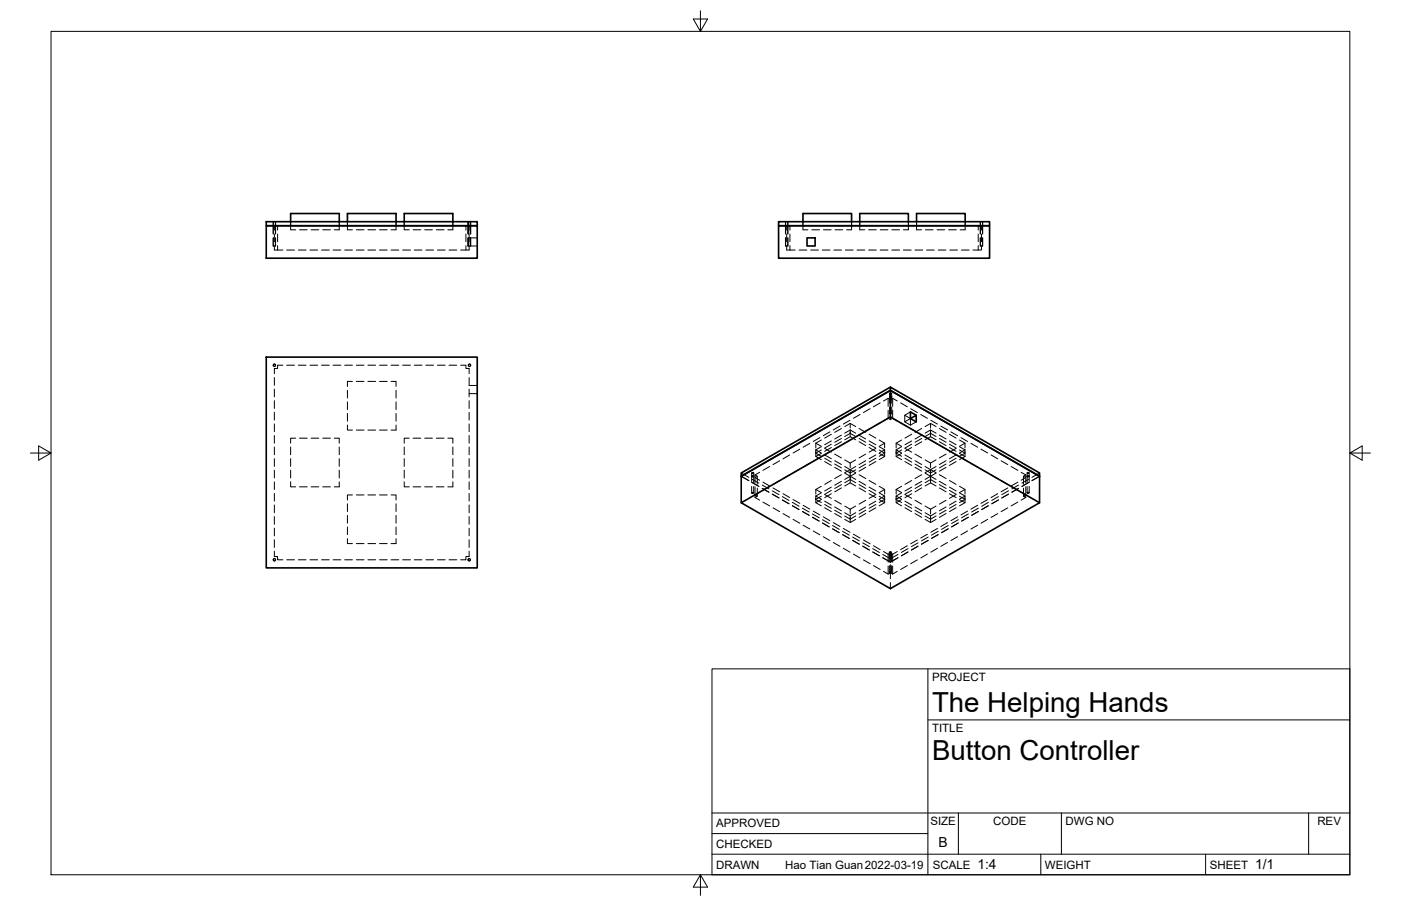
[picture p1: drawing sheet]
<svg xmlns="http://www.w3.org/2000/svg" width="432mm" height="279mm" viewBox="0 0 432 279" stroke-linecap="round" stroke-linejoin="round" font-family="sans-serif">
<defs><g id="words">
<g font-size="8.5">
<text x="287.3" y="219.5">The Helping Hands</text>
<text x="287.3" y="234.5">Button Controller</text>
</g>
<g font-size="4.3">
<text x="289.3" y="261.2">B</text>
<text x="301.2" y="268.1">1:4</text>
<text x="386.8" y="268.1">1/1</text>
</g>
<g font-size="3.5">
<text x="287.3" y="210.1">PROJECT</text>
<text x="287.3" y="225.8">TITLE</text>
<text x="220.7" y="255.2">APPROVED</text>
<text x="286.7" y="254.5">SIZE</text>
<text x="306.1" y="254.5">CODE</text>
<text x="328.4" y="254.5">DWG NO</text>
<text x="406" y="254.5">REV</text>
<text x="220.7" y="261.5">CHECKED</text>
<text x="220.7" y="267.9">DRAWN</text>
<text x="242" y="267.9">Hao Tian Guan2022-03-19</text>
<text x="287.5" y="267.9">SCALE</text>
<text x="322.1" y="267.9">WEIGHT</text>
<text x="372.9" y="267.9">SHEET</text>
</g>
</g></defs>
<!-- layer: Hidden -->
<g fill="none" stroke="#000" stroke-width=".31">
<path d="M84.2 73.3v2.6h.7v-2.6M84.2 68.4v3.7M84.6 75.8v1.3h2.6M84.6 69.6v1.4M84.6 72.2v2.3M84.9 68.4v3.7M85.6 69.6v1.4M85.6 72.2v2.3M85.6 75.8v1.3M88.4 77.1h2.4M89.6 68.4v2.5h1.5M91.9 77.1h2.4"/>
<path d="M92.3 70.9h2.4M95.5 77.1h2.4M95.9 70.9h2.4M99.1 77.1h2.4M99.5 70.9h2.3M102.7 77.1h2.4M104.6 68.4v2.5h-1.6M106.2 77.1h2.4M107.1 68.4v2.5h1.5M109.8 77.1h2.4M109.8 70.9h2.4M113.4 77.1h2.4"/>
<path d="M113.4 70.9h2.4M117 77.1h2.3M117 70.9h2.3M120.5 77.1h2.4M122.1 68.4v2.5h-1.6M124.1 77.1h2.4M124.6 68.4v2.5h1.5M127.3 70.9h2.4M127.7 77.1h2.3M130.9 70.9h2.4M131.3 77.1h2.3M134.5 70.9h2.3"/>
<path d="M134.8 77.1h2.4M138.4 77.1h2.4M139.6 68.4v2.5h-1.6M142 77.1h1.6M143.6 75.8v1.3h1v-1.3M143.6 69.6v1.4M143.6 72.2v2.3M144.2 75.9h.1M144.3 68.4v3.7M144.3 73.3v2.6M144.3 75.9h2.8M144.4 68.4v3.7"/>
<path d="M144.4 73.3v2.6M144.6 73.4h2.5M144.6 69.6v1.4M144.6 72.2v2.3M144.9 68.4v3.7M144.9 73.3v2.6M145 68.4v3.7M145 73.3v2.6M242.1 75.9h.7M242.1 68.4v3.7M242.1 73.3v2.6M242.5 75.8v1.3h2.6"/>
<path d="M242.5 69.6v1.4M242.5 72.2v2.3M242.8 68.4v3.7M242.8 73.3v2.6M243.5 69.6v1.4M243.5 72.2v2.3M243.5 75.8v1.3M246.3 77.1h2.4M247.5 68.4v2.5h1.5M249.9 77.1h2.3M250.2 70.9h2.4M253.4 77.1h2.4"/>
<path d="M253.8 70.9h2.4M257 77.1h2.4M257.4 70.9h2.3M260.6 77.1h2.4M262.5 68.4v2.5h-1.6M264.1 77.1h2.4M265 68.4v2.5h1.5M267.7 77.1h2.4M267.7 70.9h2.4M271.3 77.1h2.4M271.3 70.9h2.4M274.9 77.1h2.3"/>
<path d="M274.9 70.9h2.3M278.4 77.1h2.4M280 68.4v2.5h-1.6M282 77.1h2.4M282.5 68.4v2.5h1.5M285.2 70.9h2.4M285.6 77.1h2.4M288.8 70.9h2.4M289.2 77.1h2.3M292.4 70.9h2.3M292.7 77.1h2.4M296.3 77.1h2.4"/>
<path d="M297.5 68.4v2.5h-1.6M299.9 77.1h1.6M301.5 69.6v1.4M301.5 72.2v2.3M301.5 75.8v1.3M302.1 75.9h.8M302.2 68.4v3.7M302.2 73.3v2.6M302.5 75.8v1.3h-1M302.5 69.6v1.4M302.5 72.2v2.3M302.8 68.4v3.7"/>
<path d="M302.8 73.3v2.6M84.6 116.4v2.4M87.2 112.6h-1.6v1h-1v1.7M88.4 112.6h2.4M91.9 112.6h2.4M95.5 112.6h2.4M99.1 112.6h2.4M102.7 112.6h2.4M106.2 112.6h2.4M108.6 117.6h-1.5v1.6M109.8 112.6h2.4M109.8 117.6h2.4"/>
<path d="M113.4 112.6h2.4M113.4 117.6h2.4M117 112.6h2.3M117 117.6h2.3M120.5 117.6h1.6v1.6M120.5 112.6h2.4M124.1 112.6h2.4M127.7 112.6h2.3M131.3 112.6h2.3M134.8 112.6h2.4M138.4 112.6h2.4M142 112.6h1.6v1h1v1.7"/>
<path d="M144.6 116.4v2.4M144.6 118.9h2.5M84.6 120v2.4M84.6 123.6v2.4M84.6 127.1v2.4M84.6 130.7v2.4M84.6 134.3v2.4M84.6 137.9v2.4M89.6 137.9v2.4M91.1 135.1h-1.5v1.6M92.3 135.1h2.4M95.9 135.1h2.4"/>
<path d="M99.5 135.1h2.3M103 135.1h1.6v1.6M104.6 137.9v2.4M107.1 131.1v1.5h1.5M107.1 120.4v2.3M107.1 123.9v2.4M107.1 127.5v2.4M109.8 132.6h2.4M113.4 132.6h2.4M117 132.6h2.3M122.1 120.4v2.3M122.1 123.9v2.4"/>
<path d="M122.1 127.5v2.4M122.1 131.1v1.5h-1.6M124.6 137.9v2.4M126.1 135.1h-1.5v1.6M127.3 135.1h2.4M130.9 135.1h2.4M134.5 135.1h2.3M138 135.1h1.6v1.6M139.6 137.9v2.4M144.6 120v2.4M144.6 123.6v2.4M144.6 127.1v2.4"/>
<path d="M144.6 130.7v2.4M144.6 134.3v2.4M144.6 137.9v2.4M144.6 121.4h2.5M246.5 138.5l-2.1 1.2M249.6 136.7l-2.1 1.2M251.4 136.7v1.4M251.4 138.7v2.1M251.4 138.7l1.7 1M251.4 136.7l1.7 .9M252.7 135l-2.1 1.1M253.1 139.8l-1.7 1 1.7 1"/>
<path d="M253.1 138.8l-1.7 .9 1.7 1M253.1 137.8l-1.7 .9M253.1 135.7l-1.7 1M254.2 138.3l2 1.1M255.8 139.3l-2.1 1.2M255.8 133.2l-2.1 1.2M256.2 137l-2 1.2M256.2 136l-2 1.2M256.2 138l-2 1.2M256.2 133.9l-2 1.2M258.9 137.5l-2.1 1.2M258.9 131.4l-2.1 1.2"/>
<path d="M259.3 135.2l-2 1.2M259.3 134.2l-2 1.2M259.3 136.2l-2 1.2M259.3 132.1l-2 1.2M260.3 135.6l1.7-.9 1.7 .9M262 135.7l-2.1 1.2M262 129.6l-2.1 1.2M262 132.6v1l1.7 1M262 130.6l1.7 1M262 133.6l-1.7 1M262 132.6l-1.7 1M262 132.6l1.7 1"/>
<path d="M262 130.6v1.4M262 133.2v1.5M262 130.6l-1.7 1M264.8 135.2l2 1.2M264.8 134.2l2 1.2M264.8 136.2l2 1.2M264.8 132.1l2 1.2M265.1 134l-2.1 1.1M265.1 127.8l-2.1 1.2M267.9 133.9l2 1.2M267.9 137l2 1.2M267.9 136l2 1.2"/>
<path d="M267.9 138l2 1.2M268.2 132.2l-2.1 1.2M268.2 126l-2.1 1.2M269.9 138.3l-2 1.1M271 138.8l1.6 .9M271 137.8l1.6 .9M271 139.8l1.6 1M271 135.7l1.6 1M271.3 130.4l-2.1 1.2M271.3 124.2l-2.1 1.3M272.6 138.7v1l-1.6 1M272.6 138.7l-1.6 1"/>
<path d="M272.6 136.7l-1.6 .9M272.6 136.7v1.4M272.6 139.3v1.5M273.7 129l.7 .4M273.7 122.9v2.4M273.7 126.5v2.5M273.7 122.9l.7 .4 .7-.4M273.7 129l-1.4 .8M273.7 122.9l-1.4 .8M274.2 121.4v3M274.2 125.5v2M274.2 121.3l.1-.1a.29 .29 0 0 1 .4 0 .29 .29 0 0 1 0 .4 .29 .29 0 0 1-.4-.1z"/>
<path d="M274.4 128.6v.8l.7-.4M274.8 121.4v3M274.8 125.5v2M275.1 129l1.4 .8M275.1 122.9v2.4M275.1 126.5v2.5M275.1 122.9l1.4 .8M276.2 136.7v1.4M276.2 138.7v2.1M276.2 138.7l1.7 1M276.2 136.7l1.7 .9M277.6 130.4l2.1 1.2"/>
<path d="M277.6 124.2l2.1 1.3M277.9 139.8l-1.7 1 1.7 1M277.9 138.8l-1.7 .9 1.7 1M277.9 137.8l-1.7 .9M277.9 135.7l-1.7 1M278.8 128.1l1.8 1M278.9 138.3l2.1 1.1M280.6 129.1v2l1.8-1M280.6 129.1l-1.8 1 1.8 1M280.6 127l-1.8 1.1v2M280.7 132.2l2 1.2M280.7 126l2 1.2"/>
<path d="M281 137l-2.1 1.2M281 136l-2.1 1.2M281 138l-2.1 1.2M281 133.9l-2.1 1.2M283.8 134l2 1.1M283.8 127.8l2 1.2M284.1 135.2l-2.1 1.2M284.1 134.2l-2.1 1.2M284.1 132.1l-2.1 1.2M284.1 136.2l-2.1 1.2M285.1 135.6l1.7-.9 1.7 .9M286.8 132.6v1l1.7 1"/>
<path d="M286.8 133.6l-1.7 1M286.8 132.6l-1.7 1M286.8 132.6l1.7 1M286.8 130.6l-1.7 1M286.8 130.6v1.4M286.8 133.2v1.5M286.8 130.6l1.7 1M286.9 135.7l2 1.2M286.9 129.6l2 1.2M289.5 135.2l2.1 1.2M289.5 134.2l2.1 1.2M289.5 136.2l2.1 1.2"/>
<path d="M289.5 132.1l2.1 1.2M290 137.5l2 1.2M290 131.4l2 1.2M292.6 136l2.1 1.2M292.6 137l2.1 1.2M292.6 138l2.1 1.2M292.6 133.9l2.1 1.2M293.1 139.3l2 1.2M293.1 133.2l2 1.2M294.7 138.3l-2.1 1.1M295.7 138.8l1.7 .9M295.7 137.8l1.7 .9"/>
<path d="M295.7 139.8l1.7 1M295.7 135.7l1.7 1M296.2 135l2 1.1M297.4 138.7v1l-1.7 1M297.4 138.7l-1.7 1M297.4 136.7l-1.7 .9M297.4 136.7v1.4M297.4 139.3v1.5M299.3 136.7l2 1.2M302.3 138.5l2.1 1.2M84.6 141.4v2.4M84.6 145v2.4"/>
<path d="M84.6 148.6v2.4M84.6 152.2v2.3M84.6 155.7v2.4M84.6 159.3v2.4M89.6 148.6v1.5h1.5M89.6 141.4v2.4M89.6 145v2.4M92.3 150.1h2.4M95.9 150.1h2.4M99.5 150.1h2.3M104.6 141.4v2.4M104.6 145v2.4"/>
<path d="M104.6 148.6v1.5h-1.6M107.1 155.4v2.4M107.1 158.9v2.4M108.6 152.6h-1.5v1.6M109.8 152.6h2.4M113.4 152.6h2.4M117 152.6h2.3M120.5 152.6h1.6v1.6M122.1 155.4v2.4M122.1 158.9v2.4M124.6 148.6v1.5h1.5M124.6 141.4v2.4"/>
<path d="M124.6 145v2.4M127.3 150.1h2.4M130.9 150.1h2.4M134.5 150.1h2.3M139.6 141.4v2.4M139.6 145v2.4M139.6 148.6v1.5h-1.6M144.6 141.4v2.4M144.6 145v2.4M144.6 148.6v2.4M144.6 152.2v2.3M144.6 155.7v2.4"/>
<path d="M144.6 159.3v2.4M228.5 146.9l2.3 1.3M228.5 145.9l2.3 1.3M231.7 145.9v2.9M231.7 150v2M231.7 146.8l.1-.1a.29 .29 0 0 1 .4 0 .29 .29 0 0 1 0 .4 .29 .29 0 0 1-.5-.1zM231.8 148.8l2.1 1.2M231.8 147.8l2.1 1.2M232.3 145.9v2.9M232.3 150v2M232.7 146.5l.7 .4v2.5M232.7 146.5v2.4"/>
<path d="M232.7 150.1v3.3M233.4 146.9l-.7 .4 1.4 .8M233.4 150.5v2.5M234.1 151.8l-1.4 .8 .7 .4-.7 .4 1.4 .8M234.1 145.6l-1.4 .9M234.9 150.6l2.1 1.2M234.9 149.6l2.1 1.2M235.1 154.8l2.1 1.2M235.1 148.7l2.1 1.2M237.2 150l-2.1 1.2M237.2 143.9l-2.1 1.2M238 152.4l2.1 1.2"/>
<path d="M238 151.4l2.1 1.1M238.3 156.6l2 1.2M238.3 150.5l2 1.2M240.3 148.2l-2 1.2M240.3 142.1l-2 1.2M241.1 154.2l2.1 1.2M241.1 153.1l2.1 1.2M241.3 158.4l2.1 1.2M241.3 152.3l2.1 1.1M243.4 146.4l-2.1 1.2M243.4 140.3l-2.1 1.2M244.2 156l2.1 1.1"/>
<path d="M244.2 154.9l2.1 1.2M244.4 154.1l2.1 1.1M246.5 144.7l-2.1 1.1M247.3 157.7l2.1 1.2M247.3 156.7l2.1 1.2M247.5 155.8l2.1 1.2M249.6 142.9l-2.1 1.2M250.4 159.5l2.1 1.2M250.4 158.5l2.1 1.2M250.6 157.6l2.1 1.2M251.4 150.9v1.5M251.4 153v2"/>
<path d="M251.4 153l1.7 .9M251.4 150.9l1.7 1M252.7 141.1l-2.1 1.2M253.1 154.1l-1.7 .9 1.7 1M253.1 153l-1.7 1 1.7 1M253.1 152l-1.7 1M253.1 150l-1.7 .9M253.7 159.4l2.1 1.2M254.2 141.3l2 1.2M254.2 140.3l2 1.2M254.2 142.3l2 1.2M254.2 155.6l2 1.2"/>
<path d="M254.2 154.6l2 1.1M254.2 156.6l2 1.2M254.2 152.5l2 1.2M256.2 150.2l-2 1.2M256.2 148.2l-2 1.2M256.2 151.2l-2 1.2M256.2 152.3l-2 1.2M257.3 143.1l2 1.2M257.3 142.1l2 1.2M257.3 144.1l2 1.2M257.3 157.4l2 1.1M257.3 156.3l2 1.2"/>
<path d="M257.3 140l2 1.2M257.3 158.4l2 1.2M257.3 154.3l2 1.2M259.3 146.4l-2 1.2M259.3 149.5l-2 1.1M259.3 148.4l-2 1.2M259.3 150.5l-2 1.2M260.3 145.9l1.7 1 1.7-1M260.3 149.9l1.7-1 1.7 1M260.3 143.9l3.4 1.9M260.3 158.1l1.7 1M260.3 141.8l1.7 1"/>
<path d="M260.3 156.1l1.7 .9M262 144.8v1.1l-1.7-1M262 146.9v1l1.7 1M262 159.1v1l-1.7-1M262 147.9l-1.7 1M262 146.9l-1.7 .9M262 146.9l1.7 .9M262 142.8v1.4M262 145.4v3.5M262 157v1.5M262 159.7v1.4M263.7 159.1l-1.7 1"/>
<path d="M263.7 158.1l-1.7 1M263.7 144.9l-1.7 1M263.7 143.9l-3.4 1.9M263.7 141.8l-1.7 1M263.7 156.1l-1.7 .9M264.8 146.4l2 1.2M264.8 149.5l2 1.1M264.8 148.4l2 1.2M264.8 150.5l2 1.2M266.8 144.1l-2 1.2M266.8 157.4l-2 1.1M266.8 156.3l-2 1.2"/>
<path d="M266.8 143.1l-2 1.2M266.8 142.1l-2 1.2M266.8 140l-2 1.2M266.8 158.4l-2 1.2M266.8 154.3l-2 1.2M267.9 148.2l2 1.2M267.9 151.2l2 1.2M267.9 150.2l2 1.2M267.9 152.3l2 1.2M269.9 141.3l-2 1.2M269.9 140.3l-2 1.2M269.9 142.3l-2 1.2"/>
<path d="M269.9 155.6l-2 1.2M269.9 154.6l-2 1.1M269.9 156.6l-2 1.2M269.9 152.5l-2 1.2M271 150l1.6 .9M271 153l1.6 1M271 152l1.6 1M271 154.1l1.6 .9M272.6 153v1l-1.6 1M272.6 140.8l-1.6 1M272.6 155l-1.6 1M272.6 153l-1.6 .9"/>
<path d="M272.6 150.9v1.5M272.6 153.6v1.4M272.6 150.9l-1.6 1M276.2 150.9v1.5M276.2 153v2M276.2 153l1.7 .9M276.2 150.9l1.7 1M277.9 154.1l-1.7 .9 1.7 1M277.9 153l-1.7 1 1.7 1M277.9 152l-1.7 1M277.9 150l-1.7 .9M278.9 141.3l2.1 1.2"/>
<path d="M278.9 140.3l2.1 1.2M278.9 142.3l2.1 1.2M278.9 155.6l2.1 1.2M278.9 154.6l2.1 1.1M278.9 156.6l2.1 1.2M278.9 152.5l2.1 1.2M281 151.2l-2.1 1.2M281 150.2l-2.1 1.2M281 152.3l-2.1 1.2M281 148.2l-2.1 1.2M282 143.1l2.1 1.2M282 142.1l2.1 1.2"/>
<path d="M282 144.1l2.1 1.2M282 157.4l2.1 1.1M282 156.3l2.1 1.2M282 140l2.1 1.2M282 158.4l2.1 1.2M282 154.3l2.1 1.2M284.1 146.4l-2.1 1.2M284.1 149.5l-2.1 1.1M284.1 148.4l-2.1 1.2M284.1 150.5l-2.1 1.2M285.1 145.9l1.7 1 1.7-1M285.1 149.9l1.7-1 1.7 1"/>
<path d="M285.1 143.9l3.4 1.9M285.1 158.1l1.7 1M285.1 141.8l1.7 1M285.1 156.1l1.7 .9M286.8 144.8v1.1l-1.7-1M286.8 146.9v1l1.7 1M286.8 159.1v1l-1.7-1M286.8 144.8l-1.7 1M286.8 147.9l-1.7 1M286.8 146.9l-1.7 .9M286.8 146.9l1.7 .9M286.8 142.8v1.4"/>
<path d="M286.8 145.4v3.5M286.8 157v1.5M286.8 159.7v1.4M288.5 144.9l-1.7 1M288.5 143.9l-1.7 .9M288.5 159.1l-1.7 1M288.5 158.1l-1.7 1M288.5 141.8l-1.7 1M288.5 156.1l-1.7 .9M289.5 146.4l2.1 1.2M289.5 149.5l2.1 1.1M289.5 148.4l2.1 1.2"/>
<path d="M289.5 150.5l2.1 1.2M291.6 143.1l-2.1 1.2M291.6 142.1l-2.1 1.2M291.6 157.4l-2.1 1.1M291.6 156.3l-2.1 1.2M291.6 144.1l-2.1 1.2M291.6 140l-2.1 1.2M291.6 158.4l-2.1 1.2M291.6 154.3l-2.1 1.2M292.6 148.2l2.1 1.2M292.6 151.2l2.1 1.2M292.6 150.2l2.1 1.2"/>
<path d="M292.6 152.3l2.1 1.2M294.7 141.3l-2.1 1.2M294.7 140.3l-2.1 1.2M294.7 142.3l-2.1 1.2M294.7 155.6l-2.1 1.2M294.7 154.6l-2.1 1.1M294.7 156.6l-2.1 1.2M294.7 152.5l-2.1 1.2M295.1 159.4l-2 1.2M295.7 150l1.7 .9M295.7 153l1.7 1M295.7 152l1.7 1"/>
<path d="M295.7 154.1l1.7 .9M296.2 141.1l2 1.2M297.4 153v1l-1.7 1M297.4 140.8l-1.7 1M297.4 153l-1.7 .9M297.4 150.9v1.5M297.4 153.6v1.4M297.4 155l-1.7 1M297.4 150.9l-1.7 1M298.2 157.6l-2 1.2M298.4 159.5l-2 1.2M298.4 158.5l-2 1.2"/>
<path d="M299.3 142.9l2 1.2M301.3 155.8l-2 1.2M301.5 157.7l-2 1.2M301.5 156.7l-2 1.2M302.3 144.7l2.1 1.1M304.4 154.1l-2.1 1.1M304.6 156l-2 1.1M304.6 154.9l-2 1.2M305.5 146.4l2 1.2M305.5 140.3l2 1.2M307.5 158.4l-2 1.2M307.5 152.3l-2 1.1"/>
<path d="M307.7 154.2l-2 1.2M307.7 153.1l-2 1.2M308.5 148.2l2.1 1.2M308.5 142.1l2.1 1.2M310.6 156.6l-2.1 1.2M310.6 150.5l-2.1 1.2M310.8 152.4l-2 1.2M310.8 151.4l-2 1.1M311.6 150l2.1 1.2M311.6 143.9l2.1 1.2M313.7 154.8l-2.1 1.2M313.7 148.7l-2.1 1.2"/>
<path d="M313.9 150.6l-2 1.2M313.9 149.6l-2 1.2M314.7 151.8l1.4 .8-.7 .4 .7 .4-1.4 .8M314.7 148.1l1.4-.8-.7-.4v2.5M314.7 145.6l1.4 .9M315.4 150.5v2.5M316.1 146.5v2.4M316.1 150.1v3.3M316.1 146.5l-.7 .4M316.6 145.8v3M316.6 150v2M316.6 146.8l.1-.1a.27 .27 0 0 1 .4 0 .27 .27 0 0 1 0 .4 .27 .27 0 0 1-.4-.1z"/>
<path d="M316.7 151.8a.27 .27 0 0 1 .4 0 .27 .27 0 0 1 0 .4 .27 .27 0 0 1-.4-.1zM317 148.8l-2 1.2M317 147.8l-2 1.2M317.2 145.8v3M317.2 150v2M320.4 146.9l-2.3 1.3M320.4 145.9l-2.3 1.3M84.6 170v1.6h1v1h1.6M84.6 162.9v2.3M84.6 166.5v2.3M88.4 172.6h2.4M91.9 172.6h2.4"/>
<path d="M95.5 172.6h2.4M99.1 172.6h2.4M102.7 172.6h2.4M106.2 172.6h2.4M107.1 166.1v1.5h1.5M107.1 162.5v2.4M109.8 172.6h2.4M109.8 167.6h2.4M113.4 172.6h2.4M113.4 167.6h2.4M117 172.6h2.3M117 167.6h2.3"/>
<path d="M120.5 172.6h2.4M122.1 162.5v2.4M122.1 166.1v1.5h-1.6M124.1 172.6h2.4M127.7 172.6h2.3M131.3 172.6h2.3M134.8 172.6h2.4M138.4 172.6h2.4M144.6 170v1.6h-1v1h-1.6M144.6 162.9v2.3M144.6 166.5v2.3M244.4 160.2l2.1 1.2"/>
<path d="M247.5 162l2.1 1.2M250.6 163.7l2.1 1.2M253.5 161.3l2.1 1.2M253.5 160.3l2.1 1.2M253.7 165.5l2.1 1.2M256.6 163.1l2.1 1.2M256.6 162.1l2.1 1.2M256.8 167.3l2.1 1.2M256.8 161.2l2.1 1.2M259.7 164.9l2.1 1.2M259.7 163.9l2.1 1.1M259.9 169.1l2.1 1.2"/>
<path d="M259.9 163l2.1 1.1M260.3 160.2l1.7 .9 1.7-.9M262.8 166.6l2.1 1.2M262.8 165.6l2.1 1.2M263 170.9l2.1 1.2M263 164.7l2.1 1.2M265.9 168.4l2 1.2M265.9 167.4l2 1.2M266.1 172.7l2.1 1.1M266.1 166.5l2.1 1.2M269 170.2l2 1.2M269 169.2l2 1.2"/>
<path d="M269.2 174.4l2.1 1.2M269.2 168.3l2.1 1.2M272.1 172l2.3 1.4 2.4-1.4-2.4 1.4zM272.1 171l2.3 1.3 2.4-1.3M272.3 176.2l1.4 .8 .7-.4 .7 .4 1.4-.8M272.3 170.1l1.4 .8M273.7 170.9l.7-.4v2.5M273.7 170.9v2.5M273.7 174.6v2.4M274.1 170.3v3M274.1 174.5v1.9M274.2 171.2a.29 .29 0 0 1 .5-.1 .29 .29 0 0 1-.1 .5 .29 .29 0 0 1-.4-.2z"/>
<path d="M274.2 176.3a.29 .29 0 0 1 .5-.1 .29 .29 0 0 1-.1 .5 .29 .29 0 0 1-.4-.2zM274.4 170.5l.7 .4M274.4 174.2v4.3M274.4 179.7v1.8M274.7 170.3v3M274.7 174.5v1.9M275.1 170.9v2.5M275.1 174.6v2.4M276.5 170.1l-1.4 .8M279.7 174.4l-2.1 1.2M279.7 168.3l-2.1 1.2M279.9 170.2l-2.1 1.2"/>
<path d="M279.9 169.2l-2.1 1.2M282.7 172.7l-2 1.1M282.7 166.5l-2 1.2M283 168.4l-2.1 1.2M283 167.4l-2.1 1.2M285.1 160.2l1.7 .9 1.7-.9M285.8 170.9l-2 1.2M285.8 164.7l-2 1.2M286.1 166.6l-2.1 1.2M286.1 165.6l-2.1 1.2M288.9 169.1l-2 1.2M288.9 163l-2 1.1"/>
<path d="M289.2 164.9l-2.1 1.2M289.2 163.9l-2.1 1.1M292 167.3l-2 1.2M292 161.2l-2 1.2M292.2 163.1l-2 1.2M292.2 162.1l-2 1.2M295.1 165.5l-2 1.2M295.3 161.3l-2 1.2M295.3 160.3l-2 1.2M298.2 163.7l-2 1.2M301.3 162l-2 1.2M304.4 160.2l-2.1 1.2"/>
<circle cx="84.6" cy="112.6" r=".32"/>
<circle cx="144.7" cy="112.6" r=".31"/>
<circle cx="274.5" cy="127.6" r=".27"/>
<circle cx="274.5" cy="122.5" r=".27"/>
<circle cx="232" cy="152" r=".27"/>
<circle cx="232" cy="145.9" r=".27"/>
<circle cx="316.9" cy="145.9" r=".27"/>
<circle cx="84.6" cy="172.6" r=".32"/>
<circle cx="144.6" cy="172.6" r=".31"/>
<circle cx="274.5" cy="170.4" r=".27"/>
</g>
<!-- layer: Visible -->
<g fill="none" stroke="#000" stroke-width=".51">
<path d="M82.1 69.6h65v10h-65zM82.1 68.4h65v1.2h-65zM89.6 68.4v-2.6h15v2.6M107.1 68.4v-2.6h15v2.6M124.6 68.4v-2.6h15v2.6M240 69.6h65v10h-65zM240 68.4h65v1.2h-65zM247.5 68.4v-2.6h15v2.6M248.7 73.4h2.5v2.5h-2.5zM265 68.4v-2.6h15v2.6M282.5 68.4v-2.6h15v2.6M82.1 110.1h65v65h-65z"/>
<path d="M274.4 119.4l-45.9 26.5v1M274.4 120.4v8.2l46 26.4M274.4 120.4v-1l46 26.5v1M274.4 120.4l46 26.5M274.4 120.4l-45.9 26.5M274.4 128.6l-45.9 26.4M280.6 129.1l1.8-1v2zM282.4 128.1l-1.8-1.1v2.1M228.5 146.9v8.1l45.9 26.5 46-26.5v-8.1M228.5 146.9l45.9-26.5 46 26.5"/>
</g>
<!-- layer: Hidden Narrow -->
<g fill="none" stroke="#000" stroke-width=".31">
<path d="M84.2 68.4v3.7M84.2 73.3v2.6M84.9 68.4v3.7M84.9 73.3v2.6M144.2 68.4v3.7M144.2 73.3v2.6M144.3 68.4v3.7M144.3 73.3v2.6M145 68.4v3.7M145 73.3v2.6M145.1 68.4v3.7M145.1 73.3v2.6"/>
<path d="M242.1 68.4v3.7M242.1 73.3v2.6M242.8 68.4v3.7M242.8 73.3v2.6M302.1 68.4v3.7M302.1 73.3v2.6M302.9 68.4v3.7M302.9 73.3v2.6"/>
<circle cx="84.6" cy="112.6" r=".39"/>
<circle cx="144.7" cy="112.6" r=".39"/>
<circle cx="84.6" cy="172.6" r=".39"/>
<circle cx="144.6" cy="172.6" r=".39"/>
</g>
<!-- layer: Border -->
<path d="M15.7 9.7h400.3v260.1h-400.3zM215.9 3.3v6.4l-2.2-3.8h4.4l-2.2 3.8M9.4 139.7h6.3l-3.8-2.2v4.4l3.8-2.2M416 139.7l3.8 2.2v-4.4l-3.8 2.2h6.4M215.9 269.8l2.2 3.8h-4.4l2.2-3.8v6.3" fill="none" stroke="#000" stroke-width=".31"/>
<!-- layer: Titleblock -->
<path d="M219.4 206.3h196.6v63.5h-196.6zM286 206.3v63.5M286 222h130M219.4 257.1h66.6M219.4 250.7h196.6M295.4 250.7v12.7M327.1 250.7v12.7M403.3 250.7v12.7M219.4 263.4h196.6M320.8 263.4v6.4M371.6 263.4v6.4" fill="none" stroke="#000" stroke-width=".31"/>
<use href="#words"/>
</svg>
